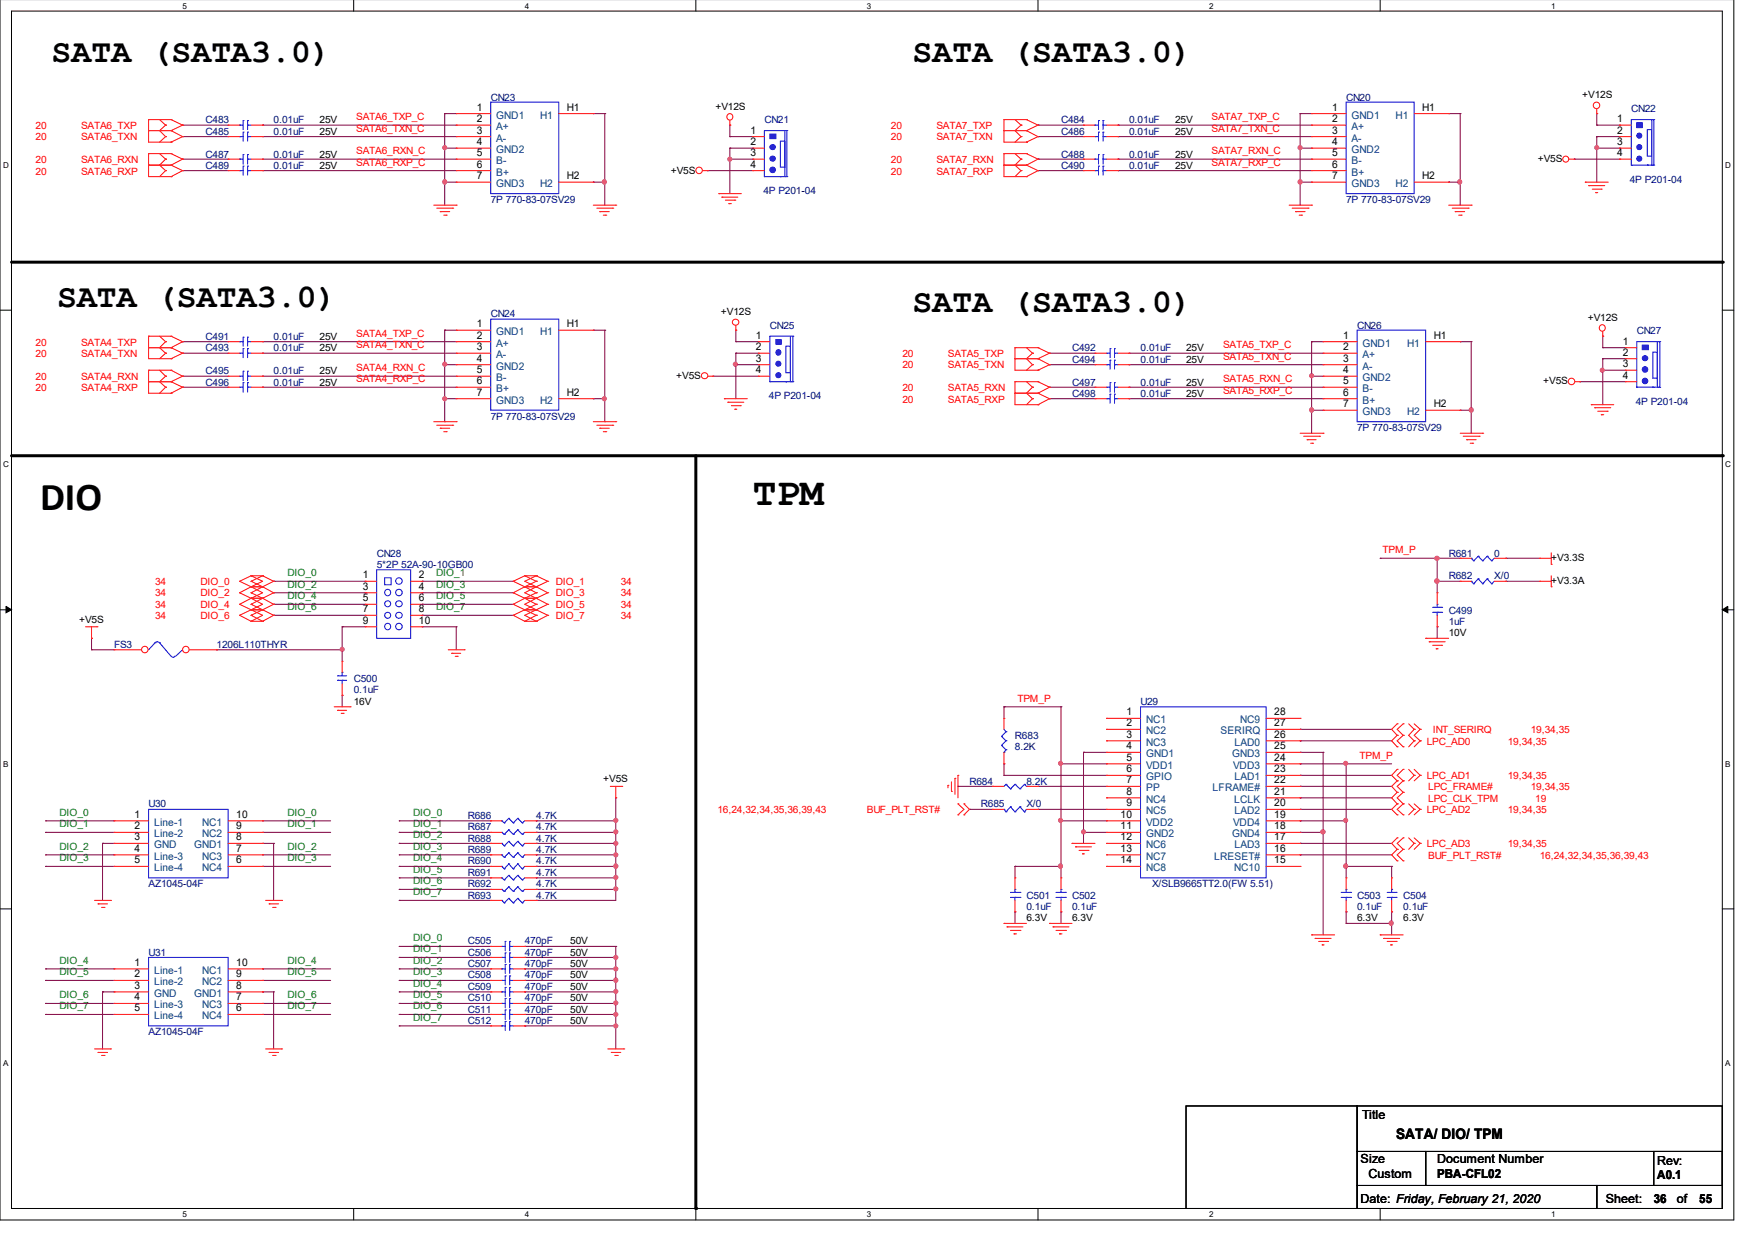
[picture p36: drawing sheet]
<svg xmlns="http://www.w3.org/2000/svg" width="297mm" height="210mm" viewBox="0 0 297 210" stroke-linecap="round" stroke-linejoin="round" font-family="sans-serif">
<defs><g id="words">
<g font-size="6.7">
<text x="6.8" y="86.4">DIO</text>
<text x="127.4" y="85.5">TPM</text>
</g>
<g font-size="5.6">
<text x="8.7" y="10.4">SATA (SATA3.0)</text>
<text x="154.4" y="10.4">SATA (SATA3.0)</text>
<text x="9.7" y="51.9">SATA (SATA3.0)</text>
<text x="154.4" y="52.8">SATA (SATA3.0)</text>
</g>
<text font-size="2.5" x="236.3" y="192.8">SATA/ DIO/ TPM</text>
<g font-size="2.1">
<text x="230.5" y="189.5">Title</text>
<text x="230.3" y="196.9">Size</text>
<text x="243.2" y="196.9">Document Number</text>
<text x="280.5" y="197.3">Rev:</text>
<text x="230.3" y="203.6">Date: Friday, February 21, 2020</text>
<text x="231.6" y="199.4">Custom</text>
<text x="243.2" y="199.5">PBA-CFL02</text>
<text x="271.8" y="203.6">Sheet:</text>
<text x="279.9" y="203.7">36</text>
<text x="280.5" y="199.7">A0.1</text>
<text x="283.8" y="203.6">of</text>
<text x="287.6" y="203.7">55</text>
</g>
<g font-size="1.8">
<text x="80.7" y="18.7">1</text>
<text x="80.7" y="20.7">2</text>
<text x="80.7" y="22.6">3</text>
<text x="95.9" y="18.7">H1</text>
<text x="127" y="22.6">1</text>
<text x="225.5" y="18.7">1</text>
<text x="225.5" y="20.7">2</text>
<text x="225.5" y="22.6">3</text>
<text x="240.7" y="18.7">H1</text>
<text x="273.7" y="20.7">1</text>
<text x="273.7" y="22.6">2</text>
<text x="80.7" y="24.6">4</text>
<text x="80.7" y="26.4">5</text>
<text x="80.7" y="28.4">6</text>
<text x="127" y="24.6">2</text>
<text x="127" y="26.4">3</text>
<text x="127" y="28.4">4</text>
<text x="225.5" y="24.6">4</text>
<text x="225.5" y="26.4">5</text>
<text x="225.5" y="28.4">6</text>
<text x="273.7" y="24.6">3</text>
<text x="273.7" y="26.4">4</text>
<text x="80.7" y="30.3">7</text>
<text x="95.9" y="30.3">H2</text>
<text x="225.5" y="30.3">7</text>
<text x="240.7" y="30.3">H2</text>
<text x="80.7" y="55.4">1</text>
<text x="80.7" y="57.3">2</text>
<text x="80.7" y="59.3">3</text>
<text x="95.9" y="55.4">H1</text>
<text x="127.9" y="57.3">1</text>
<text x="127.9" y="59.3">2</text>
<text x="227.3" y="57.3">1</text>
<text x="227.3" y="59.3">2</text>
<text x="242.7" y="57.3">H1</text>
<text x="274.7" y="58.3">1</text>
<text x="80.7" y="61.2">4</text>
<text x="80.7" y="63.2">5</text>
<text x="80.7" y="65">6</text>
<text x="127.9" y="61.2">3</text>
<text x="127.9" y="63.2">4</text>
<text x="227.3" y="61.2">3</text>
<text x="227.3" y="63.2">4</text>
<text x="227.3" y="65">5</text>
<text x="274.7" y="60.2">2</text>
<text x="274.7" y="62.2">3</text>
<text x="274.7" y="64.1">4</text>
<text x="80.7" y="67">7</text>
<text x="95.9" y="67">H2</text>
<text x="227.3" y="67">6</text>
<text x="227.3" y="68.9">7</text>
<text x="242.7" y="68.9">H2</text>
<text x="61.4" y="97.9">1</text>
<text x="61.4" y="99.8">3</text>
<text x="61.4" y="101.8">5</text>
<text x="70.9" y="101.8">6</text>
<text x="70.9" y="97.9">2</text>
<text x="70.9" y="99.8">4</text>
<text x="61.4" y="103.6">7</text>
<text x="61.4" y="105.6">9</text>
<text x="70.9" y="103.6">8</text>
<text x="70.9" y="105.6">10</text>
<text x="190.7" y="124.9">3</text>
<text x="190.7" y="123">2</text>
<text x="190.7" y="121.1">1</text>
<text x="215.6" y="124.9">26</text>
<text x="215.6" y="123">27</text>
<text x="215.6" y="121.1">28</text>
<text x="190.7" y="130.7">6</text>
<text x="190.7" y="128.8">5</text>
<text x="190.7" y="126.8">4</text>
<text x="215.6" y="130.7">23</text>
<text x="215.6" y="128.8">24</text>
<text x="215.6" y="126.8">25</text>
<text x="190.7" y="136.5">9</text>
<text x="190.7" y="134.5">8</text>
<text x="190.7" y="132.6">7</text>
<text x="215.6" y="136.5">20</text>
<text x="215.6" y="134.5">21</text>
<text x="215.6" y="132.6">22</text>
<text x="22.8" y="138.4">1</text>
<text x="22.8" y="140.4">2</text>
<text x="22.8" y="142.3">3</text>
<text x="40" y="140.4">9</text>
<text x="40" y="138.4">10</text>
<text x="40" y="142.3">8</text>
<text x="189.7" y="142.3">12</text>
<text x="189.7" y="140.4">11</text>
<text x="189.7" y="138.4">10</text>
<text x="215.6" y="142.3">17</text>
<text x="215.6" y="140.4">18</text>
<text x="215.6" y="138.4">19</text>
<text x="22.8" y="144.2">4</text>
<text x="22.8" y="146.1">5</text>
<text x="40" y="144.2">7</text>
<text x="40" y="146.1">6</text>
<text x="189.7" y="146.1">14</text>
<text x="189.7" y="144.2">13</text>
<text x="215.6" y="146.1">15</text>
<text x="215.6" y="144.2">16</text>
<text x="22.8" y="163.5">1</text>
<text x="22.8" y="165.5">2</text>
<text x="22.8" y="167.4">3</text>
<text x="40" y="165.5">9</text>
<text x="40" y="163.5">10</text>
<text x="40" y="167.4">8</text>
<text x="22.8" y="169.3">4</text>
<text x="22.8" y="171.2">5</text>
<text x="40" y="169.3">7</text>
<text x="40" y="171.2">6</text>
</g>
<g font-size="1.8" fill="#004080">
<text x="84" y="20.1">GND1</text>
<text x="84" y="22">A+</text>
<text x="84" y="24">A-</text>
<text x="91.4" y="20.1">H1</text>
<text x="228.8" y="20.1">GND1</text>
<text x="228.8" y="22">A+</text>
<text x="228.8" y="24">A-</text>
<text x="236.2" y="20.1">H1</text>
<text x="84" y="25.9">GND2</text>
<text x="84" y="27.8">B-</text>
<text x="84" y="29.7">B+</text>
<text x="228.8" y="25.9">GND2</text>
<text x="228.8" y="27.8">B-</text>
<text x="228.8" y="29.7">B+</text>
<text x="84" y="31.7">GND3</text>
<text x="91.4" y="31.7">H2</text>
<text x="228.8" y="31.7">GND3</text>
<text x="236.2" y="31.7">H2</text>
<text x="84" y="56.7">GND1</text>
<text x="84" y="58.7">A+</text>
<text x="91.4" y="56.7">H1</text>
<text x="230.6" y="58.7">GND1</text>
<text x="238.2" y="58.7">H1</text>
<text x="84" y="60.6">A-</text>
<text x="84" y="62.6">GND2</text>
<text x="84" y="64.5">B-</text>
<text x="230.6" y="60.6">A+</text>
<text x="230.6" y="62.6">A-</text>
<text x="230.6" y="64.5">GND2</text>
<text x="84" y="66.4">B+</text>
<text x="84" y="68.3">GND3</text>
<text x="91.4" y="68.3">H2</text>
<text x="230.6" y="66.4">B-</text>
<text x="230.6" y="68.3">B+</text>
<text x="230.6" y="70.3">GND3</text>
<text x="238.2" y="70.3">H2</text>
<text x="194" y="124.3">NC2</text>
<text x="194" y="122.4">NC1</text>
<text x="206.6" y="124.3">SERIRQ</text>
<text x="209.9" y="122.4">NC9</text>
<text x="194" y="130.1">VDD1</text>
<text x="194" y="128.2">GND1</text>
<text x="194" y="126.3">NC3</text>
<text x="208.5" y="128.2">GND3</text>
<text x="208.7" y="130.1">VDD3</text>
<text x="209" y="126.3">LAD0</text>
<text x="194" y="137.9">NC5</text>
<text x="194" y="135.9">NC4</text>
<text x="194" y="134">PP</text>
<text x="194" y="132.1">GPIO</text>
<text x="205.2" y="134">LFRAME#</text>
<text x="208.9" y="135.9">LCLK</text>
<text x="209" y="137.9">LAD2</text>
<text x="209" y="132.1">LAD1</text>
<text x="26.1" y="139.8">Line-1</text>
<text x="26.1" y="141.7">Line-2</text>
<text x="26.1" y="143.6">GND</text>
<text x="32.9" y="143.6">GND1</text>
<text x="34.2" y="141.7">NC2</text>
<text x="34.2" y="139.8">NC1</text>
<text x="194" y="143.6">NC6</text>
<text x="194" y="141.7">GND2</text>
<text x="194" y="139.8">VDD2</text>
<text x="208.5" y="141.7">GND4</text>
<text x="208.7" y="139.8">VDD4</text>
<text x="209" y="143.6">LAD3</text>
<text x="26.1" y="145.6">Line-3</text>
<text x="26.1" y="147.5">Line-4</text>
<text x="34.2" y="145.6">NC3</text>
<text x="34.2" y="147.5">NC4</text>
<text x="194" y="147.5">NC8</text>
<text x="194" y="145.6">NC7</text>
<text x="205.5" y="145.6">LRESET#</text>
<text x="208.9" y="147.5">NC10</text>
<text x="26.1" y="164.9">Line-1</text>
<text x="26.1" y="166.8">Line-2</text>
<text x="34.2" y="166.8">NC2</text>
<text x="34.2" y="164.9">NC1</text>
<text x="26.1" y="168.8">GND</text>
<text x="26.1" y="170.7">Line-3</text>
<text x="26.1" y="172.6">Line-4</text>
<text x="32.9" y="168.8">GND1</text>
<text x="34.2" y="170.7">NC3</text>
<text x="34.2" y="172.6">NC4</text>
</g>
<g font-size="1.7" fill="#000080">
<text x="83.1" y="17">CN23</text>
<text x="227.8" y="17">CN20</text>
<text x="34.8" y="20.8">C483</text>
<text x="34.8" y="22.8">C485</text>
<text x="46.3" y="20.8">0.01uF</text>
<text x="46.3" y="22.8">0.01uF</text>
<text x="129.4" y="20.8">CN21</text>
<text x="179.6" y="22.8">C486</text>
<text x="179.6" y="20.8">C484</text>
<text x="191.1" y="22.8">0.01uF</text>
<text x="191.1" y="20.8">0.01uF</text>
<text x="276.1" y="18.9">CN22</text>
<text x="34.8" y="28.5">C489</text>
<text x="34.8" y="26.7">C487</text>
<text x="46.3" y="28.5">0.01uF</text>
<text x="46.3" y="26.7">0.01uF</text>
<text x="179.6" y="28.5">C490</text>
<text x="179.6" y="26.7">C488</text>
<text x="191.1" y="28.5">0.01uF</text>
<text x="191.1" y="26.7">0.01uF</text>
<text x="83.1" y="34.4">7P 770-83-07SV29</text>
<text x="129.2" y="32.9">4P P201-04</text>
<text x="227.8" y="34.4">7P 770-83-07SV29</text>
<text x="275.8" y="30.9">4P P201-04</text>
<text x="83.1" y="53.7">CN24</text>
<text x="34.8" y="59.5">C493</text>
<text x="34.8" y="57.5">C491</text>
<text x="46.3" y="59.5">0.01uF</text>
<text x="46.3" y="57.5">0.01uF</text>
<text x="130.3" y="55.6">CN25</text>
<text x="181.4" y="59.5">C492</text>
<text x="193" y="59.5">0.01uF</text>
<text x="229.7" y="55.6">CN26</text>
<text x="277" y="56.6">CN27</text>
<text x="34.8" y="65.3">C496</text>
<text x="34.8" y="63.3">C495</text>
<text x="46.3" y="65.3">0.01uF</text>
<text x="46.3" y="63.3">0.01uF</text>
<text x="181.4" y="61.4">C494</text>
<text x="181.4" y="65.3">C497</text>
<text x="193" y="61.4">0.01uF</text>
<text x="193" y="65.3">0.01uF</text>
<text x="83.1" y="71">7P 770-83-07SV29</text>
<text x="130.1" y="67.6">4P P201-04</text>
<text x="181.4" y="67.2">C498</text>
<text x="193" y="67.2">0.01uF</text>
<text x="276.9" y="68.5">4P P201-04</text>
<text x="229.7" y="73">7P 770-83-07SV29</text>
<text x="63.8" y="94.2">CN28</text>
<text x="245.2" y="94.2">R681</text>
<text x="252.9" y="94.2">0</text>
<text x="63.8" y="96.1">5*2P 52A-90-10GB00</text>
<text x="245.2" y="98.1">R682</text>
<text x="252.9" y="98.1">X/0</text>
<text x="245.2" y="103.9">C499</text>
<text x="245.2" y="105.8">1uF</text>
<text x="19.3" y="109.7">FS3</text>
<text x="36.7" y="109.7">1206L110THYR</text>
<text x="59.9" y="115.4">C500</text>
<text x="59.9" y="117.4">0.1uF</text>
<text x="193" y="119.3">U29</text>
<text x="171.8" y="125.1">R683</text>
<text x="171.8" y="127">8.2K</text>
<text x="25.1" y="136.7">U30</text>
<text x="164.1" y="132.9">R684</text>
<text x="166" y="136.7">R685</text>
<text x="173.7" y="132.9">8.2K</text>
<text x="173.7" y="136.7">X/0</text>
<text x="79.2" y="142.5">R688</text>
<text x="79.2" y="140.6">R687</text>
<text x="79.2" y="138.6">R686</text>
<text x="90.8" y="142.5">4.7K</text>
<text x="90.8" y="140.6">4.7K</text>
<text x="90.8" y="138.6">4.7K</text>
<text x="79.2" y="144.4">R689</text>
<text x="79.2" y="148.3">R691</text>
<text x="79.2" y="146.3">R690</text>
<text x="90.8" y="144.4">4.7K</text>
<text x="90.8" y="148.3">4.7K</text>
<text x="90.8" y="146.3">4.7K</text>
<text x="25.1" y="150.2">AZ1045-04F</text>
<text x="79.2" y="152.2">R693</text>
<text x="79.2" y="150.2">R692</text>
<text x="90.8" y="152.2">4.7K</text>
<text x="90.8" y="150.2">4.7K</text>
<text x="173.7" y="152.2">C501</text>
<text x="173.7" y="154">0.1uF</text>
<text x="181.4" y="152.2">C502</text>
<text x="181.4" y="154">0.1uF</text>
<text x="195" y="150.2">X/SLB9665TT2.0(FW 5.51)</text>
<text x="229.7" y="152.2">C503</text>
<text x="229.7" y="154">0.1uF</text>
<text x="237.5" y="152.2">C504</text>
<text x="237.5" y="154">0.1uF</text>
<text x="25.1" y="161.8">U31</text>
<text x="79.2" y="159.9">C505</text>
<text x="79.2" y="161.8">C506</text>
<text x="88.8" y="159.9">470pF</text>
<text x="88.8" y="161.8">470pF</text>
<text x="79.2" y="163.7">C507</text>
<text x="79.2" y="165.6">C508</text>
<text x="79.2" y="167.6">C509</text>
<text x="88.8" y="163.7">470pF</text>
<text x="88.8" y="165.6">470pF</text>
<text x="88.8" y="167.6">470pF</text>
<text x="79.2" y="169.5">C510</text>
<text x="79.2" y="171.5">C511</text>
<text x="79.2" y="173.3">C512</text>
<text x="88.8" y="169.5">470pF</text>
<text x="88.8" y="171.5">470pF</text>
<text x="88.8" y="173.3">470pF</text>
<text x="25.1" y="175.3">AZ1045-04F</text>
</g>
<g font-size="1.7">
<text x="267.8" y="16.6">+V12S</text>
<text x="54.1" y="20.8">25V</text>
<text x="54.1" y="22.8">25V</text>
<text x="121.1" y="18.6">+V12S</text>
<text x="198.9" y="22.8">25V</text>
<text x="198.9" y="20.8">25V</text>
<text x="54.1" y="28.5">25V</text>
<text x="54.1" y="26.7">25V</text>
<text x="113.5" y="29.4">+V5S</text>
<text x="198.9" y="28.5">25V</text>
<text x="198.9" y="26.7">25V</text>
<text x="260.3" y="27.4">+V5S</text>
<text x="122" y="53.3">+V12S</text>
<text x="54.1" y="59.5">25V</text>
<text x="54.1" y="57.5">25V</text>
<text x="200.7" y="59.5">25V</text>
<text x="268.7" y="54.3">+V12S</text>
<text x="54.1" y="65.3">25V</text>
<text x="54.1" y="63.3">25V</text>
<text x="114.5" y="64.1">+V5S</text>
<text x="200.7" y="61.4">25V</text>
<text x="200.7" y="65.3">25V</text>
<text x="261.2" y="65">+V5S</text>
<text x="200.7" y="67.2">25V</text>
<text x="262.6" y="95">+V3.3S</text>
<text x="262.6" y="98.8">+V3.3A</text>
<text x="13.4" y="105.4">+V5S</text>
<text x="245.2" y="107.7">10V</text>
<text x="59.9" y="119.3">16V</text>
<text x="102.1" y="132.4">+V5S</text>
<text x="173.7" y="156">6.3V</text>
<text x="181.4" y="156">6.3V</text>
<text x="229.7" y="156">6.3V</text>
<text x="237.5" y="156">6.3V</text>
<text x="96.5" y="159.9">50V</text>
<text x="96.5" y="161.8">50V</text>
<text x="96.5" y="163.7">50V</text>
<text x="96.5" y="165.6">50V</text>
<text x="96.5" y="167.6">50V</text>
<text x="96.5" y="169.5">50V</text>
<text x="96.5" y="171.5">50V</text>
<text x="96.5" y="173.3">50V</text>
</g>
<g font-size="1.7" fill="#f00">
<text x="6" y="21.9">20</text>
<text x="6" y="23.7">20</text>
<text x="13.7" y="21.9">SATA6_TXP</text>
<text x="13.7" y="23.7">SATA6_TXN</text>
<text x="60.3" y="20.3">SATA6_TXP_C</text>
<text x="60.3" y="22.3">SATA6_TXN_C</text>
<text x="150.8" y="21.9">20</text>
<text x="150.8" y="23.7">20</text>
<text x="158.5" y="21.9">SATA7_TXP</text>
<text x="158.5" y="23.7">SATA7_TXN</text>
<text x="205.1" y="20.3">SATA7_TXP_C</text>
<text x="205.1" y="22.3">SATA7_TXN_C</text>
<text x="6" y="27.6">20</text>
<text x="6" y="29.6">20</text>
<text x="13.7" y="27.6">SATA6_RXN</text>
<text x="13.7" y="29.6">SATA6_RXP</text>
<text x="60.3" y="26.1">SATA6_RXN_C</text>
<text x="60.3" y="28">SATA6_RXP_C</text>
<text x="150.8" y="27.6">20</text>
<text x="150.8" y="29.6">20</text>
<text x="158.5" y="27.6">SATA7_RXN</text>
<text x="158.5" y="29.6">SATA7_RXP</text>
<text x="205.1" y="26.1">SATA7_RXN_C</text>
<text x="205.1" y="28">SATA7_RXP_C</text>
<text x="6" y="58.5">20</text>
<text x="13.7" y="58.5">SATA4_TXP</text>
<text x="60.3" y="57">SATA4_TXP_C</text>
<text x="60.3" y="58.9">SATA4_TXN_C</text>
<text x="207" y="58.9">SATA5_TXP_C</text>
<text x="6" y="60.5">20</text>
<text x="6" y="64.3">20</text>
<text x="13.7" y="60.5">SATA4_TXN</text>
<text x="13.7" y="64.3">SATA4_RXN</text>
<text x="60.3" y="62.8">SATA4_RXN_C</text>
<text x="60.3" y="64.7">SATA4_RXP_C</text>
<text x="152.7" y="60.5">20</text>
<text x="152.7" y="62.3">20</text>
<text x="160.4" y="60.5">SATA5_TXP</text>
<text x="160.4" y="62.3">SATA5_TXN</text>
<text x="207" y="60.9">SATA5_TXN_C</text>
<text x="207" y="64.7">SATA5_RXN_C</text>
<text x="6" y="66.2">20</text>
<text x="13.7" y="66.2">SATA4_RXP</text>
<text x="152.7" y="66.2">20</text>
<text x="152.7" y="68.2">20</text>
<text x="160.4" y="66.2">SATA5_RXN</text>
<text x="160.4" y="68.2">SATA5_RXP</text>
<text x="207" y="66.6">SATA5_RXP_C</text>
<text x="234" y="93.7">TPM_P</text>
<text x="26.2" y="99.1">34</text>
<text x="26.2" y="100.9">34</text>
<text x="34" y="99.1">DIO_0</text>
<text x="34" y="100.9">DIO_2</text>
<text x="94.1" y="99.1">DIO_1</text>
<text x="94.1" y="100.9">DIO_3</text>
<text x="105.1" y="99.1">34</text>
<text x="105.1" y="100.9">34</text>
<text x="26.2" y="102.9">34</text>
<text x="26.2" y="104.8">34</text>
<text x="34" y="102.9">DIO_4</text>
<text x="34" y="104.8">DIO_6</text>
<text x="94.1" y="102.9">DIO_5</text>
<text x="94.1" y="104.8">DIO_7</text>
<text x="105.1" y="102.9">34</text>
<text x="105.1" y="104.8">34</text>
<text x="172.2" y="118.8">TPM_P</text>
<text x="242.5" y="124.1">INT_SERIRQ</text>
<text x="259.1" y="124.1">19,34,35</text>
<text x="230.1" y="128.5">TPM_P</text>
<text x="241.5" y="126.1">LPC_AD0</text>
<text x="241.5" y="131.8">LPC_AD1</text>
<text x="255.2" y="126.1">19,34,35</text>
<text x="255.2" y="131.8">19,34,35</text>
<text x="121.4" y="137.7">16,24,32,34,35,36,39,43</text>
<text x="146.7" y="137.7">BUF_PLT_RST#</text>
<text x="241.5" y="137.7">LPC_AD2</text>
<text x="241.7" y="133.8">LPC_FRAME#</text>
<text x="241.7" y="135.7">LPC_CLK_TPM</text>
<text x="255.2" y="137.7">19,34,35</text>
<text x="259.1" y="133.8">19,34,35</text>
<text x="259.8" y="135.7">19</text>
<text x="241.5" y="143.4">LPC_AD3</text>
<text x="255.2" y="143.4">19,34,35</text>
<text x="241.7" y="145.4">BUF_PLT_RST#</text>
<text x="260.6" y="145.4">16,24,32,34,35,36,39,43</text>
</g>
<g font-size="1.7" fill="#008000">
<text x="48.7" y="97.6">DIO_0</text>
<text x="48.7" y="99.5">DIO_2</text>
<text x="48.7" y="101.4">DIO_4</text>
<text x="73.8" y="97.6">DIO_1</text>
<text x="73.8" y="101.4">DIO_5</text>
<text x="73.8" y="99.5">DIO_3</text>
<text x="48.7" y="103.3">DIO_6</text>
<text x="73.8" y="103.3">DIO_7</text>
<text x="10.1" y="143.9">DIO_2</text>
<text x="10.1" y="138.1">DIO_0</text>
<text x="10.1" y="140.1">DIO_1</text>
<text x="48.7" y="140.1">DIO_1</text>
<text x="48.7" y="143.9">DIO_2</text>
<text x="48.7" y="138.1">DIO_0</text>
<text x="69.9" y="140.1">DIO_1</text>
<text x="69.9" y="141.9">DIO_2</text>
<text x="69.9" y="143.9">DIO_3</text>
<text x="69.9" y="138.1">DIO_0</text>
<text x="10.1" y="145.8">DIO_3</text>
<text x="48.7" y="145.8">DIO_3</text>
<text x="69.9" y="149.7">DIO_6</text>
<text x="69.9" y="147.8">DIO_5</text>
<text x="69.9" y="145.8">DIO_4</text>
<text x="69.9" y="151.6">DIO_7</text>
<text x="69.9" y="159.4">DIO_0</text>
<text x="69.9" y="161.2">DIO_1</text>
<text x="10.1" y="163.2">DIO_4</text>
<text x="10.1" y="165.1">DIO_5</text>
<text x="48.7" y="163.2">DIO_4</text>
<text x="48.7" y="165.1">DIO_5</text>
<text x="69.9" y="165.1">DIO_3</text>
<text x="69.9" y="163.2">DIO_2</text>
<text x="69.9" y="167.1">DIO_4</text>
<text x="10.1" y="170.9">DIO_7</text>
<text x="10.1" y="169">DIO_6</text>
<text x="48.7" y="169">DIO_6</text>
<text x="48.7" y="170.9">DIO_7</text>
<text x="69.9" y="170.9">DIO_6</text>
<text x="69.9" y="169">DIO_5</text>
<text x="69.9" y="172.8">DIO_7</text>
</g>
<g font-size="1.4">
<text x="30.9" y="1.5">5</text>
<text x="88.8" y="1.5">4</text>
<text x="146.7" y="1.5">3</text>
<text x="204.6" y="1.5">2</text>
<text x="262.6" y="1.5">1</text>
<text x=".5" y="28.5">D</text>
<text x="292" y="28.5">D</text>
<text x=".5" y="79.1">C</text>
<text x="292" y="79.1">C</text>
<text x=".5" y="129.8">B</text>
<text x="292" y="129.8">B</text>
<text x=".5" y="180.4">A</text>
<text x="292" y="180.4">A</text>
<text x="30.9" y="206.1">5</text>
<text x="88.8" y="206.1">4</text>
<text x="146.7" y="206.1">3</text>
<text x="204.6" y="206.1">2</text>
<text x="262.6" y="206.1">1</text>
</g>
</g></defs>
<path d="M0 -.1v206.6h293.5v-206.6M1.9 1.9h289.6v202.7h-289.6z" fill="none" stroke="#000" stroke-width=".17"/>
<g fill="#fff">
<path d="M30.9 .2h.7v1.4h-.7z"/>
<path d="M30.9 204.8h.7v1.5h-.7z"/>
</g>
<path d="M59.9 -.1v2M59.9 204.6v1.9" fill="none" stroke="#000" stroke-width=".17"/>
<g fill="#fff">
<path d="M88.8 .2h.7v1.4h-.7z"/>
<path d="M88.8 204.8h.7v1.5h-.7z"/>
</g>
<path d="M117.8 -.1v2M117.8 204.6v1.9" fill="none" stroke="#000" stroke-width=".17"/>
<g fill="#fff">
<path d="M146.7 .2h.7v1.4h-.7z"/>
<path d="M146.7 204.8h.7v1.5h-.7z"/>
</g>
<path d="M175.7 -.1v2M175.7 204.6v1.9" fill="none" stroke="#000" stroke-width=".17"/>
<g fill="#fff">
<path d="M204.6 .2h.7v1.4h-.7z"/>
<path d="M204.6 204.8h.7v1.5h-.7z"/>
</g>
<path d="M233.6 -.1v2M233.6 204.6v1.9" fill="none" stroke="#000" stroke-width=".17"/>
<g fill="#fff">
<path d="M262.6 .2h.6v1.4h-.6z"/>
<path d="M262.6 204.8h.6v1.5h-.6z"/>
<path d="M.5 27.2h.9v1.4h-.9z"/>
<path d="M292 27.2h.9v1.4h-.9z"/>
<path d="M.5 77.8h.9v1.5h-.9z"/>
<path d="M292 77.8h.9v1.5h-.9z"/>
</g>
<path d="M0 52.5h1.9M291.5 52.5h2" fill="none" stroke="#000" stroke-width=".17"/>
<g fill="#fff">
<path d="M.5 128.5h.9v1.5h-.9z"/>
<path d="M292 128.5h.9v1.5h-.9z"/>
</g>
<path d="M0 103.2h1.9M291.5 103.2h2" fill="none" stroke="#000" stroke-width=".17"/>
<path d="M1 102.6l.9 .6-.9 .5zM291.5 103.2l.9-.6v1.1z" fill="#000" stroke="#000" stroke-width=".17"/>
<g fill="#fff">
<path d="M.5 179.2h.9v1.4h-.9z"/>
<path d="M292 179.2h.9v1.4h-.9z"/>
</g>
<path d="M0 153.9h1.9M291.5 153.9h2M200.7 187.2h29v17.4h-29zM229.7 194.9h11.6v5.8h-11.6zM229.7 187.2h61.8v7.7h-61.8zM241.3 194.9h50.2v5.8h-50.2zM279.9 194.9h11.6v5.8h-11.6zM229.7 200.7h40.6v3.9h-40.6zM270.3 200.7h21.2v3.9h-21.2z" fill="none" stroke="#000" stroke-width=".17"/>
<path d="M1.9 44.4h289.6M1.9 77.1h289.6M117.8 77.1v127.5" fill="none" stroke="#000" stroke-width=".51"/>
<g fill="#000">
<circle cx="291.5" cy="44.4" r=".25"/>
<circle cx="291.5" cy="77.1" r=".25"/>
<circle cx="117.8" cy="204.6" r=".25"/>
</g>
<g fill="none" stroke="#800040" stroke-width=".17">
<path d="M75.3 19.2h.1M75.3 19.2h1.9M75.3 19.2v15.5M100.4 19.2h.1M100.4 19.2h2M102.4 19.2h.1M102.4 19.2v15.5M220 19.2h.1M220 19.2h2M220 19.2v15.5M245.2 19.2h.1M245.2 19.2h1.9"/>
<path d="M247.1 19.2h.1M247.1 19.2v15.5M270.3 19.2h.1M270.3 19.2v2M30.9 26.9h.1M30.9 28.9h.1M30.9 23.1h.1M30.9 21.2h.1M30.9 23.1h7.7M30.9 28.9h7.7M30.9 26.9h7.7M30.9 21.2h7.7"/>
<path d="M44.4 21.2h.1M44.4 23.1h.1M44.4 26.9h.1M44.4 28.9h.1M44.4 23.1h32.8M44.4 28.9h32.8M44.4 26.9h32.8M44.4 21.2h32.8M75.3 30.8h.1M75.3 25.1h.1M75.3 30.8h1.9M75.3 25.1h1.9"/>
<path d="M100.4 30.8h.1M100.4 30.8h2M102.4 30.8h.1M119.7 28.9h.1M119.7 28.9h7.7M123.5 21.2h.1M123.5 23.1h.1M123.5 25.1h.1M123.5 26.9h.1M123.5 25.1h3.9M123.5 21.2v1.9M123.5 25.1v7.7"/>
<path d="M123.5 23.1h3.9M123.5 26.9h3.9M175.7 26.9h.1M175.7 28.9h.1M175.7 23.1h.1M175.7 21.2h.1M175.7 23.1h7.7M175.7 28.9h7.7M175.7 26.9h7.7M175.7 21.2h7.7M189.2 21.2h.1M189.2 23.1h.1"/>
<path d="M189.2 26.9h.1M189.2 28.9h.1M189.2 23.1h32.8M189.2 28.9h32.8M189.2 26.9h32.8M189.2 21.2h32.8M220 30.8h.1M220 25.1h.1M220 30.8h2M220 25.1h2M245.2 30.8h.1M245.2 30.8h1.9"/>
<path d="M247.1 30.8h.1M266.4 26.9h.1M266.4 26.9h7.8M270.3 21.2h.1M270.3 23.1h.1M270.3 25.1h.1M270.3 25.1h3.9M270.3 23.1h3.9M270.3 21.2h3.9M270.3 23.1v7.7M30.9 59.8h.1M30.9 57.8h.1"/>
<path d="M30.9 57.8h7.7M30.9 59.8h7.7M44.4 57.8h.1M44.4 59.8h.1M44.4 57.8h32.8M44.4 59.8h32.8M75.3 55.9h.1M75.3 55.9v15.5M75.3 55.9h1.9M100.4 55.9h.1M100.4 55.9h2M102.4 55.9h.1"/>
<path d="M102.4 55.9v15.5M124.5 55.9h.1M124.5 57.8h.1M124.5 59.8h.1M124.5 57.8h3.9M124.5 59.8h3.9M124.5 55.9v1.9M124.5 59.8v7.7M177.6 59.8h.1M177.6 59.8h7.7M191.1 59.8h.1M191.1 59.8h32.8"/>
<path d="M222 57.8h.1M222 57.8h1.9M222 57.8v15.5M247.1 57.8h.1M247.1 57.8h1.9M249 57.8h.1M249 57.8v15.5M271.3 56.9h.1M271.3 58.9h.1M271.3 56.9v2M271.3 58.9h3.8M30.9 63.7h.1"/>
<path d="M30.9 65.5h.1M30.9 63.7h7.7M30.9 65.5h7.7M44.4 63.7h.1M44.4 65.5h.1M44.4 63.7h32.8M44.4 65.5h32.8M75.3 71.4h.1M75.3 61.7h.1M75.3 67.5h.1M75.3 61.7h1.9M75.3 67.5h1.9"/>
<path d="M100.4 67.5h.1M100.4 67.5h2M102.4 71.4h.1M120.6 63.7h.1M120.6 63.7h7.8M124.5 61.7h.1M124.5 61.7h3.9M177.6 65.5h.1M177.6 67.5h.1M177.6 61.7h.1M177.6 65.5h7.7M177.6 61.7h7.7"/>
<path d="M177.6 67.5h7.7M191.1 61.7h.1M191.1 65.5h.1M191.1 67.5h.1M191.1 65.5h32.8M191.1 61.7h32.8M191.1 67.5h32.8M222 69.4h.1M222 63.7h.1M222 63.7h1.9M222 69.4h1.9M247.1 69.4h.1"/>
<path d="M247.1 69.4h1.9M249 69.4h.1M267.4 64.6h.1M267.4 64.6h7.7M271.3 60.7h.1M271.3 62.7h.1M271.3 60.7v7.8M271.3 60.7h3.8M271.3 62.7h3.8M46.3 98.4h.1M46.3 98.4h15.5M71.5 98.4h.1"/>
<path d="M71.5 98.4h15.4M233.6 94.5h.1M233.6 94.5h13.5M243.2 94.5h.1M243.2 98.4h.1M243.2 98.4h3.9M243.2 94.5v5.8M254.8 94.5h.1M254.8 98.4h.1M254.8 98.4h5.8M254.8 94.5h5.8M15.5 108h.1"/>
<path d="M15.5 110h.1M15.5 108v2M15.5 110h3.8M36.7 110h.1M36.7 110h21.2M46.3 100.3h.1M46.3 104.2h.1M46.3 102.3h.1M46.3 100.3h15.5M46.3 104.2h15.5M46.3 102.3h15.5M57.9 117.7h.1"/>
<path d="M57.9 106.1h.1M57.9 110h.1M57.9 106.1v5.8M57.9 117.7v1.9M57.9 106.1h3.9M71.5 106.1h.1M71.5 104.2h.1M71.5 102.3h.1M71.5 100.3h.1M71.5 106.1h5.7M71.5 100.3h15.4M71.5 104.2h15.4"/>
<path d="M71.5 102.3h15.4M77.2 106.1h.1M77.2 106.1v3.9M169.9 119.6h.1M169.9 119.6v2M169.9 119.6h9.7M179.6 119.6h.1M179.6 119.6v29M243.2 106.1h.1M243.2 106.1v1.9M7.7 139h.1M7.7 139h11.6"/>
<path d="M44.4 139h.1M44.4 139h11.6M67.6 139h.1M67.6 139h15.5M90.8 139h.1M90.8 139h13.4M104.2 135.1h.1M104.2 139h.1M104.2 135.1v17.3h-13.4M162.1 133.1h.1M162.1 133.1h5.9M164.1 137h.1"/>
<path d="M164.1 137h3.9M169.9 131.2h.1M169.9 129.3h.1M169.9 129.3v1.9M169.9 131.2h17.4M175.7 137h.1M175.7 133.1h.1M175.7 137h11.6M175.7 133.1h11.6M179.6 139h.1M179.6 129.3h.1M179.6 129.3h7.7"/>
<path d="M179.6 139h7.7M183.4 127.4h.1M183.4 127.4v15.4M183.4 127.4h3.9M220 131.2h.1M220 139h.1M220 133.1h.1M220 135.1h.1M220 137h.1M220 123.5h.1M220 125.4h.1M220 127.4h.1"/>
<path d="M220 129.3h.1M220 131.2h15.5M220 137h15.5M220 129.3h15.5M220 139h7.8M220 127.4h3.9M220 133.1h15.5M220 135.1h15.5M220 123.5h15.5M220 125.4h15.5M223.9 127.4h.1M223.9 127.4v30.9"/>
<path d="M227.8 129.3h.1M227.8 139h.1M227.8 129.3v19.3M7.7 144.7h.1M7.7 146.7h.1M7.7 140.9h.1M7.7 146.7h11.6M7.7 140.9h11.6M7.7 144.7h11.6M17.4 142.8h.1M17.4 142.8h1.9M17.4 142.8v9.6"/>
<path d="M44.4 142.8h.1M44.4 140.9h.1M44.4 144.7h.1M44.4 146.7h.1M44.4 142.8h1.9M44.4 146.7h11.6M44.4 140.9h11.6M44.4 144.7h11.6M46.3 142.8h.1M46.3 142.8v9.6M67.6 150.6h.1M67.6 148.6h.1"/>
<path d="M67.6 152.4h.1M67.6 140.9h.1M67.6 142.8h.1M67.6 146.7h.1M67.6 144.7h.1M67.6 142.8h15.5M67.6 146.7h15.5M67.6 140.9h15.5M67.6 144.7h15.5M67.6 152.4h15.5M67.6 148.6h15.5M67.6 150.6h15.5"/>
<path d="M90.8 144.7h.1M90.8 152.4h.1M90.8 146.7h.1M90.8 148.6h.1M90.8 140.9h.1M90.8 142.8h.1M90.8 150.6h.1M90.8 142.8h13.4M90.8 146.7h13.4M90.8 140.9h13.4M90.8 144.7h13.4M90.8 148.6h13.4"/>
<path d="M90.8 150.6h13.4M104.2 150.6h.1M104.2 144.7h.1M104.2 142.8h.1M104.2 146.7h.1M104.2 140.9h.1M104.2 148.6h.1M171.8 146.7h.1M171.8 154.4h.1M171.8 146.7h7.8M171.8 146.7v1.9M171.8 154.4v1.9"/>
<path d="M179.6 146.7h.1M179.6 154.4h.1M179.6 154.4v1.9M183.4 140.9h.1M183.4 140.9h3.9M220 140.9h.1M220 142.8h.1M220 144.7h.1M220 142.8h15.5M220 140.9h3.9M220 144.7h15.5M223.9 140.9h.1"/>
<path d="M227.8 146.7h.1M227.8 156.3h.1M227.8 154.4h.1M227.8 146.7h7.7M227.8 156.3h7.7M227.8 154.4v1.9M235.5 154.4h.1M235.5 156.3h.1M235.5 146.7h.1M235.5 146.7v1.9M235.5 154.4v3.9M7.7 164h.1"/>
<path d="M7.7 171.7h.1M7.7 166h.1M7.7 169.9h.1M7.7 169.9h11.6M7.7 164h11.6M7.7 171.7h11.6M7.7 166h11.6M17.4 167.9h.1M17.4 167.9v9.7M17.4 167.9h1.9M44.4 169.9h.1M44.4 164h.1"/>
<path d="M44.4 171.7h.1M44.4 166h.1M44.4 167.9h.1M44.4 169.9h11.6M44.4 164h11.6M44.4 171.7h11.6M44.4 166h11.6M44.4 167.9h1.9M46.3 167.9h.1M46.3 167.9v9.7M67.6 166h.1M67.6 160.2h.1"/>
<path d="M67.6 171.7h.1M67.6 164h.1M67.6 169.9h.1M67.6 173.7h.1M67.6 162.1h.1M67.6 167.9h.1M67.6 169.9h15.5M67.6 164h15.5M67.6 171.7h15.5M67.6 166h15.5M67.6 167.9h15.5M67.6 160.2h15.5"/>
<path d="M67.6 173.7h15.5M67.6 162.1h15.5M88.8 160.2h.1M88.8 166h.1M88.8 173.7h.1M88.8 169.9h.1M88.8 171.7h.1M88.8 162.1h.1M88.8 167.9h.1M88.8 164h.1M88.8 169.9h15.4M88.8 164h15.4"/>
<path d="M88.8 171.7h15.4M88.8 166h15.4M88.8 167.9h15.4M88.8 160.2h15.4M88.8 173.7h15.4M88.8 162.1h15.4M104.2 167.9h.1M104.2 162.1h.1M104.2 171.7h.1M104.2 166h.1M104.2 160.2h.1M104.2 169.9h.1"/>
<path d="M104.2 164h.1M104.2 173.7h.1M104.2 160.2v17.4"/>
</g>
<g fill="#f0f" stroke="#f0f" stroke-width=".17">
<circle cx="75.2" cy="30.8" r=".36"/>
<circle cx="75.3" cy="25" r=".34"/>
<circle cx="102.3" cy="30.8" r=".36"/>
<circle cx="123.5" cy="26.9" r=".34"/>
<circle cx="57.9" cy="109.9" r=".34"/>
<circle cx="243.2" cy="94.5" r=".36"/>
<circle cx="243.2" cy="98.4" r=".38"/>
<circle cx="179.5" cy="138.9" r=".34"/>
<circle cx="179.5" cy="129.2" r=".34"/>
<circle cx="227.7" cy="146.6" r=".36"/>
<circle cx="183.4" cy="140.8" r=".34"/>
<circle cx="179.5" cy="146.6" r=".36"/>
<circle cx="235.4" cy="156.3" r=".36"/>
<circle cx="227.8" cy="138.9" r=".34"/>
<circle cx="223.9" cy="140.8" r=".36"/>
<circle cx="227.8" cy="129.2" r=".34"/>
<circle cx="247" cy="30.8" r=".36"/>
<circle cx="220" cy="30.8" r=".36"/>
<circle cx="220" cy="25" r=".34"/>
<circle cx="270.3" cy="25" r=".34"/>
<circle cx="104.2" cy="138.9" r=".34"/>
<circle cx="104.2" cy="144.7" r=".34"/>
<circle cx="104.2" cy="142.8" r=".34"/>
<circle cx="104.2" cy="146.6" r=".36"/>
<circle cx="104.2" cy="148.5" r=".34"/>
<circle cx="104.2" cy="140.8" r=".34"/>
<circle cx="104.2" cy="150.5" r=".34"/>
<circle cx="104.2" cy="165.9" r=".36"/>
<circle cx="104.2" cy="169.8" r=".34"/>
<circle cx="104.2" cy="171.7" r=".34"/>
<circle cx="104.2" cy="162.1" r=".34"/>
<circle cx="104.2" cy="167.8" r=".34"/>
<circle cx="104.2" cy="164" r=".34"/>
<circle cx="104.2" cy="173.7" r=".34"/>
<circle cx="249" cy="69.4" r=".36"/>
<circle cx="222" cy="69.4" r=".36"/>
<circle cx="222" cy="63.6" r=".34"/>
<circle cx="102.3" cy="67.5" r=".34"/>
<circle cx="75.3" cy="67.5" r=".34"/>
<circle cx="75.3" cy="61.7" r=".34"/>
<circle cx="124.5" cy="61.7" r=".34"/>
<circle cx="271.2" cy="62.7" r=".34"/>
</g>
<g fill="none" stroke="#f00" stroke-width=".17">
<path d="M222 19.2h.1M222 19.2h5.8M239.4 19.2h5.8M245.2 19.2h.1M270.3 19.2h.1M270.3 18.5v.7M25.1 20.2h.1M25.1 22.1h.1M25.1 26h.1M25.1 28h.1M25.1 22.1h3.9M25.1 20.2h3.9"/>
<path d="M25.1 20.2v3.9h3.9M25.1 26v3.9h3.9M25.1 28h3.9M25.1 26h3.9M27 20.2l1 1M27 26l1 .9M28 21.2h.1M28 23.1h.1M28 26.9h.1M28 28.9h.1M28 21.2l-1 .9 1 1M28 23.1l-1 1"/>
<path d="M28 26.9l-1 1.1 1 .9M28 28.9l-1 1M29 22.1h.1M29 20.2h.1M29 24.1h.1M29 28h.1M29 26h.1M29 29.9h.1M29 20.2l1.9 1M29 22.1l1.9 1M29 26l1.9 .9M29 28l1.9 .9"/>
<path d="M30.9 21.2h.1M30.9 23.1h.1M30.9 26.9h.1M30.9 28.9h.1M30.9 21.2l-1.9 .9M30.9 23.1l-1.9 1M30.9 26.9l-1.9 1.1M30.9 28.9l-1.9 1M38.6 28.9h.1M38.6 28.9h2M42.5 28.9h1.9M44.4 28.9h.1"/>
<path d="M73.4 34.7h3.8M73.9 35.2h2.7M74.5 35.8h.1M74.5 35.8h1.6M75.1 36.4h.4M75.5 36.4h.1M76.6 35.2h.1M77.2 34.7h.1M100.4 34.7h3.8M101 35.2h2.7M101.5 35.8h.1M101.5 35.8h1.6"/>
<path d="M102.1 36.4h.4M102.5 36.4h.1M103.7 35.2h.1M104.2 34.7h.1M119 28.9h.7M119.7 28.9h.1M121.7 32.8h.1M121.7 32.8h3.8M122.2 33.4h.1M122.2 33.4h2.7M122.8 33.9h1.6M123.4 34.5h.1"/>
<path d="M123.4 34.5h.4M123.5 21.2h.1M123.5 20.4v.8M124.4 33.9h.1M169.9 20.2h.1M169.9 22.1h.1M169.9 26h.1M169.9 28h.1M169.9 22.1h3.8M169.9 20.2h3.8M169.9 20.2v3.9h3.8M169.9 28h3.8"/>
<path d="M169.9 26h3.8M169.9 26v3.9h3.8M171.8 20.2l1 1M171.8 26l1 .9M172.8 21.2h.1M172.8 23.1h.1M172.8 26.9h.1M172.8 28.9h.1M172.8 21.2l-1 .9 1 1M172.8 23.1l-1 1M172.8 26.9l-1 1.1 1 .9M172.8 28.9l-1 1"/>
<path d="M173.7 22.1h.1M173.7 20.2h.1M173.7 24.1h.1M173.7 28h.1M173.7 26h.1M173.7 29.9h.1M173.7 20.2l2 1M173.7 22.1l2 1M173.7 26l2 .9M173.7 28l2 .9M175.7 21.2h.1M175.7 23.1h.1"/>
<path d="M175.7 26.9h.1M175.7 28.9h.1M175.7 21.2l-2 .9M175.7 23.1l-2 1M175.7 26.9l-2 1.1M175.7 28.9l-2 1M183.4 28.9h.1M183.4 28.9h1.9M187.3 28.9h1.9M189.2 28.9h.1M218.2 34.7h3.8M218.7 35.2h2.7"/>
<path d="M219.3 35.8h.1M219.3 35.8h1.6M219.9 36.4h.4M220.3 36.4h.1M221.4 35.2h.1M222 34.7h.1M222 21.2h.1M222 23.1h.1M222 25.1h.1M222 26.9h.1M222 28.9h.1M222 30.8h.1"/>
<path d="M222 28.9h5.8M222 30.8h5.8M222 26.9h5.8M222 21.2h5.8M222 23.1h5.8M222 25.1h5.8M239.4 30.8h5.8M245.2 30.8h.1M245.2 34.7h3.8M245.8 35.2h2.7M246.3 35.8h.1M246.3 35.8h1.6"/>
<path d="M246.9 36.4h.4M247.3 36.4h.1M248.5 35.2h.1M249 34.7h.1M265.6 26.9h.8M266.4 26.9h.1M268.3 30.8h.1M268.3 30.8h3.9M268.9 31.4h.1M268.9 31.4h2.7M269.5 32h1.5M270.1 32.6h.1"/>
<path d="M270.1 32.6h.3M271 32h.1M25.1 56.9h.1M25.1 58.9h.1M25.1 56.9v3.8h3.9M25.1 58.9h3.9M25.1 56.9h3.9M27 56.9l1 .9M28 57.8h.1M28 59.8h.1M28 57.8l-1 1.1 1 .9M28 59.8l-1 .9"/>
<path d="M29 58.9h.1M29 56.9h.1M29 56.9l1.9 .9M29 58.9l1.9 .9M30.9 57.8h.1M30.9 59.8h.1M30.9 57.8l-1.9 1.1M30.9 59.8l-1.9 .9M124.5 55.9h.1M124.5 55.1v.8M171.8 58.9h.1M171.8 58.9h3.9"/>
<path d="M171.8 58.9v3.8h3.9M173.7 58.9l1.1 .9M174.8 59.8h.1M174.8 59.8l-1.1 .9 1.1 1M175.7 58.9h.1M175.7 58.9l1.9 .9M177.6 59.8h.1M177.6 59.8l-1.9 .9M271.3 56.9h.1M271.3 56.1v.8M25.1 62.7h.1M25.1 64.6h.1"/>
<path d="M25.1 64.6h3.9M25.1 62.7v3.9h3.9M25.1 62.7h3.9M27 62.7l1 1M28 63.7h.1M28 65.5h.1M28 63.7l-1 .9 1 .9M28 65.5l-1 1.1M29 60.7h.1M29 64.6h.1M29 62.7h.1M29 66.6h.1"/>
<path d="M29 62.7l1.9 1M29 64.6l1.9 .9M30.9 63.7h.1M30.9 65.5h.1M30.9 63.7l-1.9 .9M30.9 65.5l-1.9 1.1M73.4 71.4h3.8M73.9 72h2.7M74.5 72.5h.1M74.5 72.5h1.6M75.1 73.1h.4M75.5 73.1h.1"/>
<path d="M76.6 72h.1M77.2 71.4h.1M100.4 71.4h3.8M101 72h2.7M101.5 72.5h.1M101.5 72.5h1.6M102.1 73.1h.4M102.5 73.1h.1M103.7 72h.1M104.2 71.4h.1M119.9 63.7h.7M120.6 63.7h.1"/>
<path d="M122.6 67.5h.1M122.6 67.5h3.9M123.2 68.1h.1M123.2 68.1h2.7M123.8 68.7h1.5M124.4 69.3h.1M124.4 69.3h.3M125.3 68.7h.1M171.8 60.7h.1M171.8 64.6h.1M171.8 66.6h.1M171.8 64.6v3.9h3.9"/>
<path d="M171.8 64.6h3.9M171.8 60.7h3.9M171.8 66.6h3.9M173.7 64.6l1.1 .9M174.8 61.7h.1M174.8 65.5h.1M174.8 67.5h.1M174.8 61.7l-1.1 1M174.8 65.5l-1.1 1.1 1.1 .9M174.8 67.5l-1.1 1M175.7 60.7h.1M175.7 62.7h.1"/>
<path d="M175.7 66.6h.1M175.7 64.6h.1M175.7 68.5h.1M175.7 60.7l1.9 1M175.7 64.6l1.9 .9M175.7 66.6l1.9 .9M177.6 61.7h.1M177.6 65.5h.1M177.6 67.5h.1M177.6 61.7l-1.9 1M177.6 65.5l-1.9 1.1M177.6 67.5l-1.9 1"/>
<path d="M220 73.3h3.9M220.6 73.8h2.8M221.2 74.4h.1M221.2 74.4h1.6M221.8 75h.4M222.2 75h.1M223.4 73.8h.1M223.9 73.3h.1M247.1 73.3h3.9M247.6 73.8h2.8M248.2 74.4h.1M248.2 74.4h1.7"/>
<path d="M248.8 75h.5M249.3 75h.1M250.4 73.8h.1M251 73.3h.1M266.6 64.6h.8M267.4 64.6h.1M269.3 68.5h.1M269.3 68.5h3.8M269.9 69h.1M269.9 69h2.7M270.4 69.6h1.6M271 70.2h.1"/>
<path d="M271 70.2h.4M272 69.6h.1M40.6 98.4h.1M40.6 98.4l1.9 .9M42.5 97.5h.1M42.5 99.3h.1M42.5 98.4h.1M42.5 99.3h1.9M42.5 97.5h1.9M42.5 97.5l-1.9 .9M42.5 97.5l1.9 .9-1.9 .9M42.5 98.4l1.9 .9"/>
<path d="M42.5 99.3l-1.9 1M42.5 99.3l1.9 1-1.9 1M44.4 99.3h.1M44.4 97.5h.1M44.4 97.5l1.9 .9M44.4 97.5l-1.9 .9M44.4 99.3l1.9 1M44.4 99.3l-1.9 1M46.3 98.4h.1M46.3 98.4l-1.9 .9M86.9 98.4h.1M86.9 98.4l1.9 .9"/>
<path d="M88.8 99.3h.1M88.8 97.5h.1M88.8 99.3h2M88.8 97.5h2M88.8 97.5l-1.9 .9M88.8 97.5l2 .9M88.8 99.3l-1.9 1M88.8 99.3l2 1M90.8 97.5h.1M90.8 99.3h.1M90.8 98.4h.1M90.8 97.5l1.9 .9"/>
<path d="M90.8 97.5l-2 .9 2 .9M90.8 98.4l-2 .9M90.8 99.3l1.9 1M90.8 99.3l-2 1 2 1M92.7 98.4h.1M92.7 98.4l-1.9 .9M260.6 94.5h.1M260.6 98.4h.1M260.6 94.5h2M260.6 98.4h2M262.6 95.5h.1M262.6 99.3h.1"/>
<path d="M262.6 93.6v1.9M262.6 97.5v1.8M14.5 106.1h1.9M15.5 108h.1M15.5 106.1v1.9M16.4 106.1h.1M40.6 100.3h.1M40.6 102.3h.1M40.6 104.2h.1M40.6 100.3l1.9 1M40.6 102.3l3.8 1.9-1.9 1M40.6 104.2l1.9 1"/>
<path d="M42.5 101.3h.1M42.5 100.3h.1M42.5 103.2h.1M42.5 102.3h.1M42.5 105.2h.1M42.5 104.2h.1M42.5 101.3h1.9M42.5 100.3l1.9 1M42.5 103.2h1.9M42.5 101.3l-1.9 1M42.5 101.3l1.9 1-3.8 1.9M42.5 102.3l1.9 .9"/>
<path d="M42.5 105.2h1.9M42.5 104.2l1.9 1M44.4 101.3h.1M44.4 103.2h.1M44.4 105.2h.1M44.4 101.3l1.9 1M44.4 101.3l-1.9 1M44.4 103.2l1.9 1M44.4 103.2l-1.9 1M46.3 100.3h.1M46.3 102.3h.1M46.3 104.2h.1"/>
<path d="M46.3 100.3l-1.9 1M46.3 102.3l-1.9 .9M46.3 104.2l-1.9 1M56.6 119.6h2.7M59.3 119.6h.1M75.9 110h2.7M76.5 110.6h.1M76.5 110.6h1.5M77 111.1h.4M77.4 111.1h.1M78.6 110h.1M86.9 100.3h.1"/>
<path d="M86.9 102.3h.1M86.9 104.2h.1M86.9 100.3l1.9 1M86.9 102.3l1.9 .9M86.9 104.2l1.9 1M88.8 101.3h.1M88.8 103.2h.1M88.8 105.2h.1M88.8 101.3h2M88.8 103.2h2M88.8 105.2h2M88.8 101.3l-1.9 1"/>
<path d="M88.8 101.3l2 1M88.8 103.2l2 1M90.8 101.3h.1M90.8 100.3h.1M90.8 103.2h.1M90.8 102.3h.1M90.8 105.2h.1M90.8 104.2h.1M90.8 100.3l-2 1M90.8 101.3l1.9 1M90.8 101.3l-2 1 3.9 1.9M90.8 102.3l-3.9 1.9"/>
<path d="M90.8 104.2l-2 1M92.7 100.3h.1M92.7 102.3h.1M92.7 104.2h.1M92.7 100.3l-1.9 1M92.7 102.3l-3.9 1.9 2 1M92.7 104.2l-1.9 1M241.3 108h.1M241.3 108h3.9M241.9 108.6h.1M241.9 108.6h2.7M242.5 109.2h1.5"/>
<path d="M243.1 109.8h.1M243.1 109.8h.3M244 109.2h.1M57.1 120.2h.1M57.1 120.2h1.6M57.7 120.7h.4M58.1 120.7h.1M103.3 133.1h1.9M104.2 135.1h.1M104.2 133.1v2M105.2 133.1h.1M160.4 132.9h.1"/>
<path d="M160.4 132.9v.5M161 134h.1M161 132.3v1.7M161.6 131.8h.1M161.6 131.8v2.7M162.1 131.2h.1M162.1 137.9h.1M162.1 136.1h.1M162.1 131.2v3.9M162.1 136.1l1.1 .9-1.1 .9M163.2 136.1h.1M163.2 137.9h.1"/>
<path d="M163.2 136.1l.9 .9-.9 .9M236.5 124.5h.1M236.5 126.4h.1M236.5 130.2h.1M236.5 132.2h.1M236.5 136.1h.1M236.5 137.9h.1M236.5 134.1h.1M236.5 122.5h.1M236.5 124.5l-1 .9 1 1M236.5 130.2l-1 1 1 1M236.5 134.1l-1 1 1 1"/>
<path d="M236.5 136.1l-1 .9 1 .9M236.5 132.2l-1 .9 1 1M236.5 122.5l-1 1 1 1M237.5 126.4h.1M237.5 124.5h.1M237.5 132.2h.1M237.5 130.2h.1M237.5 137.9h.1M237.5 136.1h.1M237.5 134.1h.1M237.5 122.5h.1M237.5 124.5l-1 .9 1 1"/>
<path d="M237.5 130.2l-1 1 1 1M237.5 136.1l-1 .9 1 .9M237.5 132.2l-1 .9 1 1M237.5 122.5l-1 1 1 1M237.5 134.1l-1 1 1 1M238.4 130.2l1 1M238.4 136.1l1 .9M238.4 122.5l1 1M239.4 125.4h.1M239.4 131.2h.1M239.4 137h.1M239.4 123.5h.1"/>
<path d="M239.4 125.4l-1 1M239.4 123.5l-1 1 1 .9M239.4 131.2l-1 1M239.4 130.2l1 1M239.4 137l-1 .9M239.4 136.1l1 .9M239.4 122.5l1 1M240.4 125.4h.1M240.4 131.2h.1M240.4 137h.1M240.4 123.5h.1M240.4 125.4l-1 1"/>
<path d="M240.4 123.5l-1 1 1 .9M240.4 131.2l-1 1M240.4 137l-1 .9M16 152.4h2.7M16.6 153h.1M16.6 153h1.6M17.2 153.6h.4M17.6 153.6h.1M18.7 152.4h.1M45 152.4h2.7M45.6 153h.1M45.6 153h1.6"/>
<path d="M46.1 153.6h.5M46.6 153.6h.1M47.7 152.4h.1M169.9 156.3h.1M169.9 156.3h3.8M170.4 156.9h.1M170.4 156.9h2.7M171 157.5h1.6M171.6 158.1h.1M171.6 158.1h.4M172.6 157.5h.1M177.6 156.3h.1"/>
<path d="M177.6 156.3h3.8M178.2 156.9h.1M178.2 156.9h2.7M178.7 157.5h1.6M179.3 158.1h.1M179.3 158.1h.4M180.3 157.5h.1M181.4 142.8h.1M181.4 142.8h3.9M182 143.4h.1M182 143.4h2.7M182.6 143.9h1.5"/>
<path d="M183.2 144.5h.1M183.2 144.5h.4M184.1 143.9h.1M222 158.3h.1M222 158.3h3.9M222.6 158.8h.1M222.6 158.8h2.7M223.2 159.4h1.5M223.8 159.9h.1M223.8 159.9h.3M224.7 159.4h.1M233.6 158.3h.1"/>
<path d="M233.6 158.3h3.9M234.2 158.8h.1M234.2 158.8h2.7M234.8 159.4h1.5M235.4 159.9h.1M235.4 159.9h.3M236.3 159.4h.1M236.5 141.8h.1M236.5 143.8h.1M236.5 145.7h.1M236.5 141.8l-1 1 1 1M236.5 143.8l-1 .9 1 1"/>
<path d="M237.5 143.8h.1M237.5 141.8h.1M237.5 145.7h.1M237.5 141.8l-1 1 1 1M237.5 143.8l-1 .9 1 1M238.4 141.8l1 1M239.4 142.8h.1M239.4 142.8l-1 1M239.4 141.8l1 1M240.4 142.8h.1M240.4 142.8l-1 1M16 177.6h2.7"/>
<path d="M16.6 178.2h.1M16.6 178.2h1.6M17.2 178.7h.4M17.6 178.7h.1M18.7 177.6h.1M45 177.6h2.7M45.6 178.2h.1M45.6 178.2h1.6M46.1 178.7h.5M46.6 178.7h.1M47.7 177.6h.1M83.1 164h.1"/>
<path d="M83.1 164h1.8M86.9 164h1.9M88.8 164h.1M102.9 177.6h2.7M103.5 178.2h.1M103.5 178.2h1.6M104.1 178.7h.4M104.5 178.7h.1M105.6 177.6h.1"/>
<circle cx="123.5" cy="19.8" r=".53"/>
<circle cx="270.2" cy="17.8" r=".55"/>
<circle cx="118.3" cy="28.8" r=".55"/>
<circle cx="265" cy="26.9" r=".51"/>
<circle cx="124.5" cy="54.5" r=".53"/>
<circle cx="271.2" cy="55.5" r=".53"/>
<circle cx="119.3" cy="63.6" r=".53"/>
<circle cx="266" cy="64.6" r=".55"/>
</g>
<g fill="none" stroke="#00f" stroke-width=".17">
<path d="M227.8 17.3h11.6v15.5h-11.6zM40.6 28.9h.1M40.6 28.9h.5M41.1 28.1h.1M41.1 28.1v1.5M41.9 28.1h.1M41.9 28.9h.1M41.9 28.9h.6M41.9 28.1v1.5M185.3 28.9h.1M185.3 28.9h.6M185.9 28.1h.1"/>
<path d="M185.9 28.1v1.5M186.7 28.1h.1M186.7 28.9h.1M186.7 28.9h.6M186.7 28.1v1.5M26.2 108.8l.4-.2 .4 .2M26.2 108.8h.1M26.2 108.8l-1.1 1.2M27 108.8h.1M27 108.8l2 2.3M29.6 111.1l-.3 .2-.3-.2M30.9 110h.1"/>
<path d="M30.9 110l-1.2 1.1M84.9 164h.1M84.9 164h.6M85.5 163.3h.1M85.5 163.3v1.5M86.3 163.3h.1M86.3 164h.1M86.3 164h.6M86.3 163.3v1.5"/>
</g>
<circle cx="24.5" cy="110" r=".55" fill="#fff" stroke="#f00" stroke-width=".17"/>
<path d="M19.3 110h.1M19.3 110h4.7" fill="none" stroke="#f00" stroke-width=".17"/>
<circle cx="31.5" cy="110" r=".55" fill="#fff" stroke="#f00" stroke-width=".17"/>
<g fill="none" stroke="#f00" stroke-width=".17">
<path d="M77.2 19.2h.1M77.2 19.2h5.9M94.6 19.2h5.8M100.4 19.2h.1M38.6 21.2h.1M38.6 23.1h.1M38.6 26.9h.1M38.6 21.2h2M38.6 23.1h2M38.6 26.9h2M42.5 21.2h1.9M42.5 23.1h1.9"/>
<path d="M42.5 26.9h1.9M44.4 21.2h.1M44.4 23.1h.1M44.4 26.9h.1M77.2 21.2h.1M77.2 23.1h.1M77.2 25.1h.1M77.2 26.9h.1M77.2 28.9h.1M77.2 30.8h.1M77.2 21.2h5.9M77.2 23.1h5.9"/>
<path d="M77.2 25.1h5.9M77.2 26.9h5.9M77.2 28.9h5.9M77.2 30.8h5.9M94.6 30.8h5.8M100.4 30.8h.1M127.4 23.1h.1M127.4 25.1h.1M127.4 26.9h.1M127.4 28.9h.1M127.4 23.1h2M127.4 25.1h2"/>
<path d="M127.4 26.9h2M127.4 28.9h2M183.4 26.9h.1M183.4 23.1h.1M183.4 21.2h.1M183.4 21.2h1.9M183.4 23.1h1.9M183.4 26.9h1.9M187.3 21.2h1.9M187.3 23.1h1.9M187.3 26.9h1.9M189.2 26.9h.1"/>
<path d="M189.2 23.1h.1M189.2 21.2h.1M274.2 21.2h.1M274.2 23.1h.1M274.2 25.1h.1M274.2 26.9h.1M274.2 21.2h1.9M274.2 23.1h1.9M274.2 25.1h1.9M274.2 26.9h1.9M38.6 59.8h.1M38.6 57.8h.1"/>
<path d="M38.6 57.8h2M38.6 59.8h2M42.5 57.8h1.9M42.5 59.8h1.9M44.4 59.8h.1M44.4 57.8h.1M77.2 55.9h.1M77.2 57.8h.1M77.2 59.8h.1M77.2 57.8h5.9M77.2 59.8h5.9M77.2 55.9h5.9"/>
<path d="M94.6 55.9h5.8M100.4 55.9h.1M128.4 57.8h.1M128.4 59.8h.1M128.4 57.8h1.9M128.4 59.8h1.9M185.3 59.8h.1M185.3 59.8h2M189.2 59.8h1.9M191.1 59.8h.1M223.9 57.8h.1M223.9 59.8h.1"/>
<path d="M223.9 57.8h5.8M223.9 59.8h5.8M241.3 57.8h5.8M247.1 57.8h.1M275.1 58.9h.1M275.1 58.9h1.9M38.6 65.5h.1M38.6 63.7h.1M38.6 63.7h2M38.6 65.5h2M42.5 63.7h1.9M42.5 65.5h1.9"/>
<path d="M44.4 65.5h.1M44.4 63.7h.1M77.2 61.7h.1M77.2 63.7h.1M77.2 65.5h.1M77.2 67.5h.1M77.2 61.7h5.9M77.2 63.7h5.9M77.2 65.5h5.9M77.2 67.5h5.9M94.6 67.5h5.8M100.4 67.5h.1"/>
<path d="M128.4 61.7h.1M128.4 63.7h.1M128.4 61.7h1.9M128.4 63.7h1.9M185.3 67.5h.1M185.3 61.7h.1M185.3 65.5h.1M185.3 61.7h2M185.3 65.5h2M185.3 67.5h2M189.2 61.7h1.9M189.2 65.5h1.9"/>
<path d="M189.2 67.5h1.9M191.1 67.5h.1M191.1 61.7h.1M191.1 65.5h.1M223.9 61.7h.1M223.9 63.7h.1M223.9 65.5h.1M223.9 67.5h.1M223.9 69.4h.1M223.9 61.7h5.8M223.9 63.7h5.8M223.9 65.5h5.8"/>
<path d="M223.9 67.5h5.8M223.9 69.4h5.8M241.3 69.4h5.8M247.1 69.4h.1M275.1 60.7h.1M275.1 62.7h.1M275.1 64.6h.1M275.1 60.7h1.9M275.1 62.7h1.9M275.1 64.6h1.9M61.8 98.4h.1M61.8 98.4h2"/>
<path d="M69.5 98.4h2M71.5 98.4h.1M247.1 98.4h.1M247.1 94.5h.1M247.1 98.4h1.9M247.1 94.5h1.9M252.9 98.4h1.9M252.9 94.5h1.9M254.8 98.4h.1M254.8 94.5h.1M32.1 110h4.6M36.7 110h.1"/>
<path d="M57.9 117.7h.1M57.9 111.9h.1M57.9 111.9v1.9M57.9 115.8v1.9M61.8 104.2h.1M61.8 100.3h.1M61.8 102.3h.1M61.8 106.1h.1M61.8 102.3h2M61.8 104.2h2M61.8 100.3h2M61.8 106.1h2"/>
<path d="M69.5 102.3h2M69.5 104.2h2M69.5 100.3h2M69.5 106.1h2M71.5 102.3h.1M71.5 104.2h.1M71.5 100.3h.1M71.5 106.1h.1M243.2 106.1h.1M243.2 100.3h.1M243.2 100.3v2M243.2 104.2v1.9"/>
<path d="M19.3 139h.1M19.3 139h5.8M38.6 139h5.8M44.4 139h.1M83.1 139h.1M83.1 139h1.8M88.8 139h2M90.8 139h.1M168 133.1h.1M168 137h.1M168 137h1.9M168 133.1h1.9"/>
<path d="M169.9 121.6h.1M169.9 129.3h.1M169.9 121.6v1.9M169.9 127.4v1.9M173.7 137h2M173.7 133.1h2M175.7 133.1h.1M175.7 137h.1M187.3 139h.1M187.3 137h.1M187.3 135.1h.1M187.3 133.1h.1"/>
<path d="M187.3 131.2h.1M187.3 129.3h.1M187.3 127.4h.1M187.3 125.4h.1M187.3 123.5h.1M187.3 121.6h.1M187.3 139h5.7M187.3 137h5.7M187.3 135.1h5.7M187.3 133.1h5.7M187.3 131.2h5.7M187.3 129.3h5.7"/>
<path d="M187.3 127.4h5.7M187.3 125.4h5.7M187.3 123.5h5.7M187.3 121.6h5.7M214.3 139h5.7M214.3 137h5.7M214.3 135.1h5.7M214.3 133.1h5.7M214.3 131.2h5.7M214.3 129.3h5.7M214.3 127.4h5.7M214.3 125.4h5.7"/>
<path d="M214.3 123.5h5.7M214.3 121.6h5.7M220 139h.1M220 137h.1M220 135.1h.1M220 133.1h.1M220 131.2h.1M220 129.3h.1M220 127.4h.1M220 125.4h.1M220 123.5h.1M220 121.6h.1"/>
<path d="M19.3 140.9h.1M19.3 142.8h.1M19.3 144.7h.1M19.3 146.7h.1M19.3 146.7h5.8M19.3 144.7h5.8M19.3 142.8h5.8M19.3 140.9h5.8M38.6 146.7h5.8M38.6 144.7h5.8M38.6 142.8h5.8M38.6 140.9h5.8"/>
<path d="M44.4 140.9h.1M44.4 144.7h.1M44.4 146.7h.1M44.4 142.8h.1M83.1 144.7h.1M83.1 142.8h.1M83.1 148.6h.1M83.1 146.7h.1M83.1 140.9h.1M83.1 152.4h.1M83.1 150.6h.1M83.1 146.7h1.8"/>
<path d="M83.1 144.7h1.8M83.1 142.8h1.8M83.1 140.9h1.8M83.1 148.6h1.8M83.1 152.4h1.8M83.1 150.6h1.8M88.8 146.7h2M88.8 144.7h2M88.8 142.8h2M88.8 140.9h2M88.8 148.6h2M88.8 152.4h2"/>
<path d="M88.8 150.6h2M90.8 144.7h.1M90.8 142.8h.1M90.8 148.6h.1M90.8 146.7h.1M90.8 140.9h.1M90.8 152.4h.1M90.8 150.6h.1M171.8 154.4h.1M171.8 148.6h.1M171.8 148.6v2M171.8 152.4v2"/>
<path d="M179.6 154.4h.1M179.6 148.6h.1M179.6 148.6v2M179.6 152.4v2M187.3 146.7h.1M187.3 144.7h.1M187.3 142.8h.1M187.3 140.9h.1M187.3 146.7h5.7M187.3 144.7h5.7M187.3 142.8h5.7M187.3 140.9h5.7"/>
<path d="M214.3 146.7h5.7M214.3 144.7h5.7M214.3 142.8h5.7M214.3 140.9h5.7M220 146.7h.1M220 144.7h.1M220 142.8h.1M220 140.9h.1M227.8 154.4h.1M227.8 148.6h.1M227.8 148.6v2M227.8 152.4v2"/>
<path d="M235.5 154.4h.1M235.5 148.6h.1M235.5 148.6v2M235.5 152.4v2M19.3 164h.1M19.3 166h.1M19.3 167.9h.1M19.3 169.9h.1M19.3 171.7h.1M19.3 166h5.8M19.3 169.9h5.8M19.3 167.9h5.8"/>
<path d="M19.3 171.7h5.8M19.3 164h5.8M38.6 166h5.8M38.6 169.9h5.8M38.6 167.9h5.8M38.6 171.7h5.8M38.6 164h5.8M44.4 166h.1M44.4 169.9h.1M44.4 171.7h.1M44.4 164h.1M44.4 167.9h.1"/>
<path d="M83.1 166h.1M83.1 169.9h.1M83.1 160.2h.1M83.1 167.9h.1M83.1 162.1h.1M83.1 171.7h.1M83.1 173.7h.1M83.1 166h1.8M83.1 169.9h1.8M83.1 160.2h1.8M83.1 167.9h1.8M83.1 162.1h1.8"/>
<path d="M83.1 171.7h1.8M83.1 173.7h1.8M86.9 166h1.9M86.9 169.9h1.9M86.9 160.2h1.9M86.9 167.9h1.9M86.9 162.1h1.9M86.9 171.7h1.9M86.9 173.7h1.9M88.8 166h.1M88.8 169.9h.1M88.8 160.2h.1"/>
<path d="M88.8 167.9h.1M88.8 162.1h.1M88.8 171.7h.1M88.8 173.7h.1"/>
</g>
<g fill="none" stroke="#00f" stroke-width=".17">
<path d="M83.1 17.3h11.5v15.5h-11.5zM40.6 21.2h.1M40.6 23.1h.1M40.6 26.9h.1M40.6 21.2h.5M40.6 26.9h.5M40.6 23.1h.5M41.1 20.4h.1M41.1 22.4h.1M41.1 26.2h.1M41.1 20.4v1.5M41.1 22.4v1.5"/>
<path d="M41.1 26.2v1.6M41.9 20.4h.1M41.9 21.2h.1M41.9 22.4h.1M41.9 23.1h.1M41.9 26.2h.1M41.9 26.9h.1M41.9 21.2h.6M41.9 20.4v1.5M41.9 22.4v1.5M41.9 26.2v1.6M41.9 26.9h.6"/>
<path d="M41.9 23.1h.6M129.4 29.9h.1M129.4 29.9h3.8M132.1 23.9h.7v4.4h-.7zM132.1 29.9h.1M132.8 29.9h.1M132.8 22.1v7.8M133.2 22.1h.1M133.2 29.9h.1M133.2 22.1h-3.8v7.8M133.2 22.1v7.8M185.3 26.9h.1"/>
<path d="M185.3 23.1h.1M185.3 21.2h.1M185.3 21.2h.6M185.3 26.9h.6M185.3 23.1h.6M185.9 26.2h.1M185.9 22.4h.1M185.9 20.4h.1M185.9 20.4v1.5M185.9 22.4v1.5M185.9 26.2v1.6M186.7 26.2h.1"/>
<path d="M186.7 26.9h.1M186.7 22.4h.1M186.7 23.1h.1M186.7 20.4h.1M186.7 21.2h.1M186.7 21.2h.6M186.7 26.9h.6M186.7 20.4v1.5M186.7 22.4v1.5M186.7 26.2v1.6M186.7 23.1h.6M276.1 28h.1"/>
<path d="M276.1 28h3.8M278.8 21.9h.8v4.5h-.8zM278.8 28h.1M279.6 28h.1M279.6 20.2v7.8M279.9 20.2h.1M279.9 28h.1M279.9 20.2h-3.8v7.8M279.9 20.2v7.8M40.6 59.8h.1M40.6 57.8h.1M40.6 57.8h.5"/>
<path d="M40.6 59.8h.5M41.1 59h.1M41.1 57.1h.1M41.1 57.1v1.5M41.1 59v1.6M41.9 59h.1M41.9 59.8h.1M41.9 57.1h.1M41.9 57.8h.1M41.9 57.1v1.5M41.9 59v1.6M41.9 57.8h.6"/>
<path d="M41.9 59.8h.6M83.1 54h11.5v15.4h-11.5zM133 58.6h.8v4.5h-.8zM133.8 56.9v7.7M134.2 56.9h.1M134.2 56.9h-3.9v7.7M134.2 56.9v7.7M187.3 59.8h.1M187.3 59.8h.6M187.9 59h.1M187.9 59v1.6M188.6 59h.1"/>
<path d="M188.6 59.8h.1M188.6 59v1.6M188.6 59.8h.6M229.7 55.9h11.6v15.5h-11.6zM279.7 59.6h.8v4.4h-.8zM280.5 57.8v7.7M280.9 57.8h.1M280.9 57.8h-3.9v7.7M280.9 57.8v7.7M40.6 65.5h.1M40.6 63.7h.1M40.6 65.5h.5"/>
<path d="M40.6 63.7h.5M41.1 64.8h.1M41.1 62.8h.1M41.1 62.8v1.6M41.1 64.8v1.6M41.9 64.8h.1M41.9 65.5h.1M41.9 62.8h.1M41.9 63.7h.1M41.9 62.8v1.6M41.9 64.8v1.6M41.9 65.5h.6"/>
<path d="M41.9 63.7h.6M130.3 64.6h.1M130.3 64.6h3.9M133 64.6h.1M133.8 64.6h.1M134.2 64.6h.1M187.3 67.5h.1M187.3 61.7h.1M187.3 65.5h.1M187.3 67.5h.6M187.3 61.7h.6M187.3 65.5h.6"/>
<path d="M187.9 66.7h.1M187.9 61h.1M187.9 64.8h.1M187.9 61v1.5M187.9 64.8v1.6M187.9 66.7v1.6M188.6 66.7h.1M188.6 67.5h.1M188.6 61h.1M188.6 61.7h.1M188.6 64.8h.1M188.6 65.5h.1"/>
<path d="M188.6 67.5h.6M188.6 61v1.5M188.6 64.8v1.6M188.6 66.7v1.6M188.6 61.7h.6M188.6 65.5h.6M277 65.5h.1M277 65.5h3.9M279.7 65.5h.1M280.5 65.5h.1M280.9 65.5h.1M63.8 96.4h5.7v11.6h-5.7z"/>
<path d="M65.1 97.8h1.1v1.2h-1.1zM249 98.4h.1M249 94.5h.1M249 98.4l.4 .4M249 94.5l.4 .4M249.4 98.8h.1M249.4 94.9h.1M250.2 98h.1M250.2 94.2h.1M250.2 98l-.8 .8M250.2 98l.8 .8M250.2 94.2l-.8 .7"/>
<path d="M250.2 94.2l.8 .7M251 98.8h.1M251 94.9h.1M251.7 98h.1M251.7 94.2h.1M251.7 98l.8 .8M251.7 98l-.7 .8M251.7 94.2l.8 .7M251.7 94.2l-.7 .7M252.5 98.8h.1M252.5 94.9h.1M252.9 98.4l-.4 .4"/>
<path d="M252.9 94.5l-.4 .4M57.1 114.4h.1M57.1 115.2h.1M57.1 114.4h1.6M57.1 115.2h1.6M57.9 113.8h.1M57.9 115.2h.1M57.9 113.8v.6M57.9 115.2v.6M193 119.6h21.3v29h-21.3zM242.5 102.8h1.5M242.5 103.6h1.5"/>
<path d="M243.2 102.3h.1M243.2 103.6h.1M243.2 102.3v.5M243.2 103.6v.6M244 102.8h.1M244 103.6h.1M25.1 137h13.5v11.6h-13.5zM84.9 139h.1M84.9 139l.4 .3M85.3 139.3h.1M86.1 138.5h.1M86.1 138.5l-.8 .8"/>
<path d="M86.1 138.5l.8 .8M86.9 139.3h.1M87.6 138.5h.1M87.6 138.5l.8 .8M87.6 138.5l-.7 .8M88.4 139.3h.1M88.8 139l-.4 .3M169.5 124.6h.1M169.5 126.2h.1M169.5 126.2l.8 .7M169.5 124.6l.8 .8M169.9 137h.1"/>
<path d="M169.9 127.4h.1M169.9 137l.4 .4M169.9 123.5l.4 .4M170.3 132.8h.1M170.3 137.4h.1M170.3 126.9h.1M170.3 123.9h.1M170.3 125.4h.1M170.3 132.8l-.4 .3M170.3 132.8l.7 .7M170.3 126.9l-.4 .5M170.3 123.9l-.8 .7"/>
<path d="M170.3 125.4l-.8 .8M171 133.5h.1M171 136.6h.1M171 136.6l-.7 .8M171 136.6l.8 .8M171.8 132.8h.1M171.8 137.4h.1M171.8 132.8l-.8 .7M171.8 132.8l.8 .7M172.6 133.5h.1M172.6 136.6h.1M172.6 136.6l.8 .8"/>
<path d="M172.6 136.6l-.8 .8M173.4 132.8h.1M173.4 137.4h.1M173.4 132.8l-.8 .7M173.4 132.8l.3 .3M173.7 133.1h.1M173.7 137l-.3 .4M84.9 144.7h.1M84.9 142.8h.1M84.9 148.6h.1M84.9 146.7h.1M84.9 140.9h.1"/>
<path d="M84.9 152.4h.1M84.9 150.6h.1M84.9 144.7l.4 .4M84.9 142.8l.4 .4M84.9 148.6l.4 .3M84.9 146.7l.4 .4M84.9 140.9l.4 .3M84.9 152.4l.4 .4M84.9 150.6l.4 .3M85.3 145.1h.1M85.3 143.2h.1M85.3 148.9h.1"/>
<path d="M85.3 147.1h.1M85.3 141.2h.1M85.3 152.8h.1M85.3 150.9h.1M85.5 159.4h.1M85.5 159.4v1.6M86.1 144.4h.1M86.1 142.4h.1M86.1 148.2h.1M86.1 146.2h.1M86.1 140.5h.1M86.1 152.1h.1"/>
<path d="M86.1 150.1h.1M86.1 144.4l-.8 .7M86.1 144.4l.8 .7M86.1 142.4l-.8 .8M86.1 142.4l.8 .8M86.1 148.2l-.8 .7M86.1 148.2l.8 .7M86.1 146.2l-.8 .9M86.1 146.2l.8 .9M86.1 140.5l-.8 .7M86.1 140.5l.8 .7M86.1 152.1l-.8 .7"/>
<path d="M86.1 152.1l.8 .7M86.1 150.1l-.8 .8M86.1 150.1l.8 .8M86.3 159.4h.1M86.3 159.4v1.6M86.9 145.1h.1M86.9 143.2h.1M86.9 148.9h.1M86.9 147.1h.1M86.9 141.2h.1M86.9 152.8h.1M86.9 150.9h.1"/>
<path d="M87.6 144.4h.1M87.6 142.4h.1M87.6 148.2h.1M87.6 146.2h.1M87.6 140.5h.1M87.6 152.1h.1M87.6 150.1h.1M87.6 144.4l.8 .7M87.6 144.4l-.7 .7M87.6 142.4l.8 .8M87.6 142.4l-.7 .8M87.6 148.2l.8 .7"/>
<path d="M87.6 148.2l-.7 .7M87.6 146.2l.8 .9M87.6 146.2l-.7 .9M87.6 140.5l.8 .7M87.6 140.5l-.7 .7M87.6 152.1l.8 .7M87.6 152.1l-.7 .7M87.6 150.1l.8 .8M87.6 150.1l-.7 .8M88.4 145.1h.1M88.4 143.2h.1M88.4 148.9h.1"/>
<path d="M88.4 147.1h.1M88.4 141.2h.1M88.4 152.8h.1M88.4 150.9h.1M88.8 144.7l-.4 .4M88.8 142.8l-.4 .4M88.8 148.6l-.4 .3M88.8 146.7l-.4 .4M88.8 140.9l-.4 .3M88.8 152.4l-.4 .4M88.8 150.6l-.4 .3M171 151.1h1.6"/>
<path d="M171 151.9h1.6M171.8 150.6h.1M171.8 151.9h.1M171.8 150.6v.5M171.8 151.9v.5M172.6 151.1h.1M172.6 151.9h.1M178.7 151.1h1.6M178.7 151.9h1.6M179.6 150.6h.1M179.6 151.9h.1M179.6 150.6v.5"/>
<path d="M179.6 151.9v.5M180.3 151.1h.1M180.3 151.9h.1M227 151.1h1.6M227 151.9h1.6M227.8 150.6h.1M227.8 151.9h.1M227.8 150.6v.5M227.8 151.9v.5M228.6 151.1h.1M228.6 151.9h.1M234.8 151.1h1.5"/>
<path d="M234.8 151.9h1.5M235.5 150.6h.1M235.5 151.9h.1M235.5 150.6v.5M235.5 151.9v.5M236.3 151.1h.1M236.3 151.9h.1M25.1 162.1h13.5v11.6h-13.5zM84.9 166h.1M84.9 169.9h.1M84.9 160.2h.1M84.9 167.9h.1"/>
<path d="M84.9 162.1h.1M84.9 171.7h.1M84.9 173.7h.1M84.9 166h.6M84.9 169.9h.6M84.9 160.2h.6M84.9 167.9h.6M84.9 162.1h.6M84.9 171.7h.6M84.9 173.7h.6M85.5 165.2h.1M85.5 169h.1"/>
<path d="M85.5 167.1h.1M85.5 161.3h.1M85.5 171h.1M85.5 172.9h.1M85.5 161.3v1.6M85.5 165.2v1.5M85.5 167.1v1.6M85.5 169v1.6M85.5 171v1.6M85.5 172.9v1.5M86.3 165.2h.1M86.3 166h.1"/>
<path d="M86.3 169h.1M86.3 169.9h.1M86.3 160.2h.1M86.3 167.1h.1M86.3 167.9h.1M86.3 161.3h.1M86.3 162.1h.1M86.3 171h.1M86.3 171.7h.1M86.3 172.9h.1M86.3 173.7h.1M86.3 166h.6"/>
<path d="M86.3 161.3v1.6M86.3 165.2v1.5M86.3 167.1v1.6M86.3 169v1.6M86.3 171v1.6M86.3 172.9v1.5M86.3 169.9h.6M86.3 160.2h.6M86.3 167.9h.6M86.3 162.1h.6M86.3 171.7h.6M86.3 173.7h.6"/>
<circle cx="67.5" cy="98.4" r=".55"/>
<circle cx="65.6" cy="106.1" r=".53"/>
<circle cx="65.6" cy="100.3" r=".53"/>
<circle cx="65.6" cy="102.2" r=".51"/>
<circle cx="65.6" cy="104.2" r=".51"/>
<circle cx="67.5" cy="106.1" r=".55"/>
<circle cx="67.5" cy="100.3" r=".55"/>
<circle cx="67.5" cy="102.2" r=".53"/>
<circle cx="67.5" cy="104.2" r=".53"/>
</g>
<g fill="#00f" stroke="#00f" stroke-width=".17">
<path d="M277 20.8h1v.8h-1z" fill-rule="evenodd"/>
<path d="M130.3 22.7h1v.8h-1z" fill-rule="evenodd"/>
<path d="M278 58.4h1v.8h-1z" fill-rule="evenodd"/>
<path d="M131.3 57.5h.9v.8h-.9z" fill-rule="evenodd"/>
<circle cx="277.5" cy="26.9" r=".42"/>
<circle cx="277.5" cy="24.9" r=".42"/>
<circle cx="277.5" cy="23" r=".42"/>
<circle cx="130.8" cy="28.8" r=".47"/>
<circle cx="130.8" cy="26.9" r=".45"/>
<circle cx="130.8" cy="24.9" r=".45"/>
<circle cx="278.4" cy="64.5" r=".47"/>
<circle cx="278.4" cy="62.5" r=".47"/>
<circle cx="278.4" cy="60.6" r=".45"/>
<circle cx="131.7" cy="63.5" r=".42"/>
<circle cx="131.7" cy="61.6" r=".42"/>
<circle cx="131.7" cy="59.7" r=".45"/>
</g>
<g fill="#f0f" stroke="#f0f" stroke-width=".17">
<circle cx="75.2" cy="30.8" r=".36"/>
<circle cx="75.3" cy="25" r=".34"/>
<circle cx="102.3" cy="30.8" r=".36"/>
<circle cx="123.5" cy="26.9" r=".34"/>
<circle cx="57.9" cy="109.9" r=".34"/>
<circle cx="243.2" cy="94.5" r=".36"/>
<circle cx="243.2" cy="98.4" r=".38"/>
<circle cx="179.5" cy="138.9" r=".34"/>
<circle cx="179.5" cy="129.2" r=".34"/>
<circle cx="227.7" cy="146.6" r=".36"/>
<circle cx="183.4" cy="140.8" r=".34"/>
<circle cx="179.5" cy="146.6" r=".36"/>
<circle cx="235.4" cy="156.3" r=".36"/>
<circle cx="227.8" cy="138.9" r=".34"/>
<circle cx="223.9" cy="140.8" r=".36"/>
<circle cx="227.8" cy="129.2" r=".34"/>
<circle cx="247" cy="30.8" r=".36"/>
<circle cx="220" cy="30.8" r=".36"/>
<circle cx="220" cy="25" r=".34"/>
<circle cx="270.3" cy="25" r=".34"/>
<circle cx="104.2" cy="138.9" r=".34"/>
<circle cx="104.2" cy="144.7" r=".34"/>
<circle cx="104.2" cy="142.8" r=".34"/>
<circle cx="104.2" cy="146.6" r=".36"/>
<circle cx="104.2" cy="148.5" r=".34"/>
<circle cx="104.2" cy="140.8" r=".34"/>
<circle cx="104.2" cy="150.5" r=".34"/>
<circle cx="104.2" cy="165.9" r=".36"/>
<circle cx="104.2" cy="169.8" r=".34"/>
<circle cx="104.2" cy="171.7" r=".34"/>
<circle cx="104.2" cy="162.1" r=".34"/>
<circle cx="104.2" cy="167.8" r=".34"/>
<circle cx="104.2" cy="164" r=".34"/>
<circle cx="104.2" cy="173.7" r=".34"/>
<circle cx="249" cy="69.4" r=".36"/>
<circle cx="222" cy="69.4" r=".36"/>
<circle cx="222" cy="63.6" r=".34"/>
<circle cx="102.3" cy="67.5" r=".34"/>
<circle cx="75.3" cy="67.5" r=".34"/>
<circle cx="75.3" cy="61.7" r=".34"/>
<circle cx="124.5" cy="61.7" r=".34"/>
<circle cx="271.2" cy="62.7" r=".34"/>
</g>
<use href="#words"/>
</svg>
